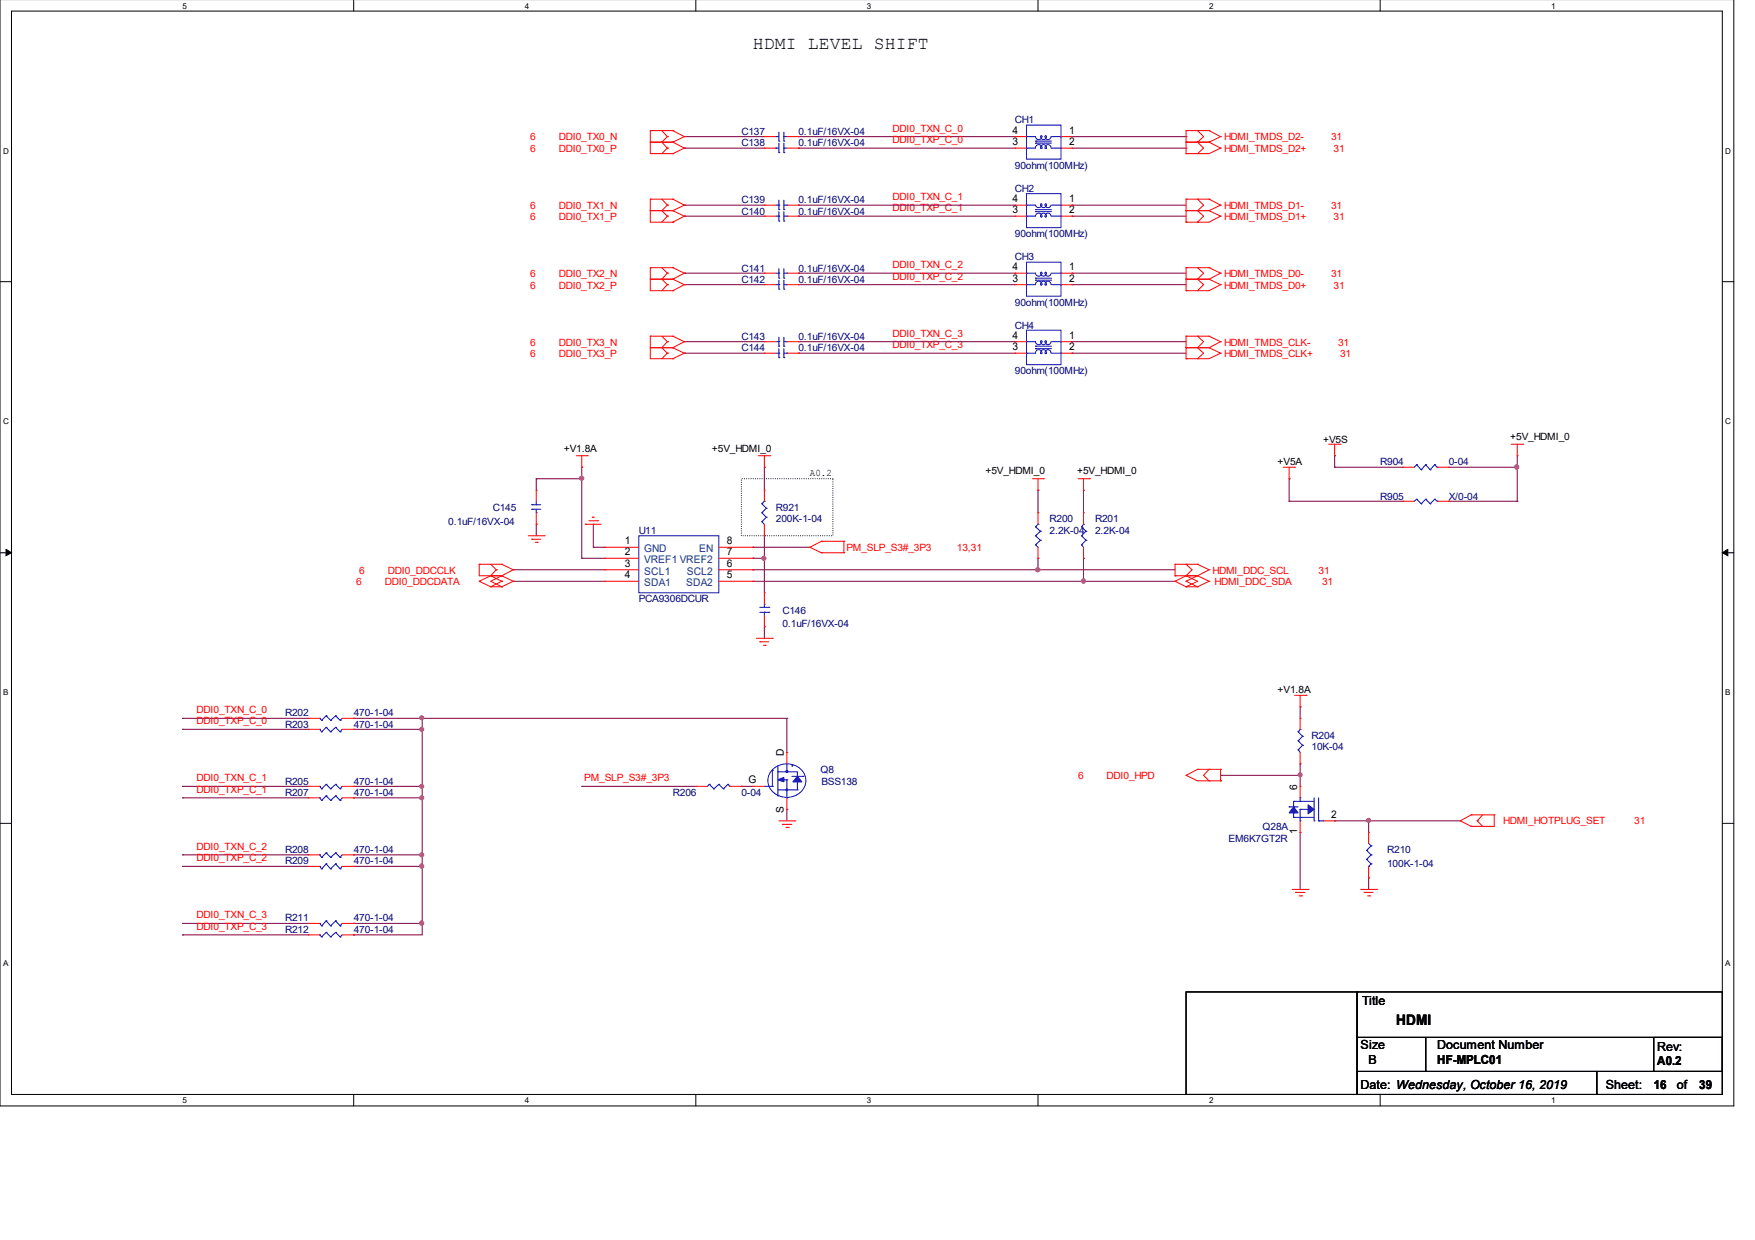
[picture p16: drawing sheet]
<svg xmlns="http://www.w3.org/2000/svg" width="297mm" height="210mm" viewBox="0 0 297 210" stroke-linecap="round" stroke-linejoin="round" font-family="sans-serif">
<defs><g id="words">
<text font-size="3" x="127.4" y="8.2">HDMI LEVEL SHIFT</text>
<text font-size="2.5" x="236.3" y="173.5">HDMI</text>
<g font-size="2.1">
<text x="230.5" y="170.2">Title</text>
<text x="230.3" y="177.6">Size</text>
<text x="243.2" y="177.6">Document Number</text>
<text x="280.5" y="178">Rev:</text>
<text x="230.3" y="184.3">Date: Wednesday, October 16, 2019</text>
<text x="231.6" y="180.1">B</text>
<text x="243.2" y="180.2">HF-MPLC01</text>
<text x="271.8" y="184.3">Sheet:</text>
<text x="279.9" y="184.4">16</text>
<text x="280.5" y="180.4">A0.2</text>
<text x="283.8" y="184.3">of</text>
<text x="287.6" y="184.4">39</text>
</g>
<g font-size="1.8">
<text x="171.4" y="22.6">4</text>
<text x="180.9" y="22.6">1</text>
<text x="171.4" y="24.6">3</text>
<text x="180.9" y="24.6">2</text>
<text x="171.4" y="34.2">4</text>
<text x="180.9" y="34.2">1</text>
<text x="171.4" y="36.1">3</text>
<text x="180.9" y="36.1">2</text>
<text x="171.4" y="45.7">4</text>
<text x="171.4" y="47.7">3</text>
<text x="180.9" y="47.7">2</text>
<text x="180.9" y="45.7">1</text>
<text x="171.4" y="57.3">4</text>
<text x="171.4" y="59.3">3</text>
<text x="180.9" y="59.3">2</text>
<text x="180.9" y="57.3">1</text>
<text x="105.7" y="92.1">1</text>
<text x="105.7" y="94">2</text>
<text x="105.7" y="95.9">3</text>
<text x="123" y="95.9">6</text>
<text x="123" y="94">7</text>
<text x="123" y="92.1">8</text>
<text x="105.7" y="97.9">4</text>
<text x="123" y="97.9">5</text>
<text x="132.7" y="127.9" transform="rotate(-90 132.7 127.9)">D</text>
<text x="126.7" y="132.6">G</text>
<text x="132.7" y="137.6" transform="rotate(-90 132.7 137.6)">S</text>
<text x="219.5" y="133.7" transform="rotate(-90 219.5 133.7)">6</text>
<text x="219.5" y="141.2" transform="rotate(-90 219.5 141.2)">1</text>
<text x="225.3" y="138.4">2</text>
</g>
<g font-size="1.8" fill="#004080">
<text x="109.1" y="93.5">GND</text>
<text x="109.1" y="95.3">VREF1 VREF2</text>
<text x="118.4" y="93.5">EN</text>
<text x="109.1" y="97.3">SCL1</text>
<text x="109.1" y="99.2">SDA1</text>
<text x="116.2" y="99.2">SDA2</text>
<text x="116.2" y="97.3">SCL2</text>
</g>
<g font-size="1.7" fill="#f00">
<text x="89.7" y="23.7">6</text>
<text x="94.6" y="23.7">DDI0_TX0_N</text>
<text x="151" y="22.3">DDI0_TXN_C_0</text>
<text x="207.2" y="23.7">HDMI_TMDS_D2-</text>
<text x="225.3" y="23.7">31</text>
<text x="89.7" y="25.7">6</text>
<text x="94.6" y="25.7">DDI0_TX0_P</text>
<text x="151" y="24.2">DDI0_TXP_C_0</text>
<text x="207.2" y="25.7">HDMI_TMDS_D2+</text>
<text x="225.7" y="25.7">31</text>
<text x="89.7" y="35.3">6</text>
<text x="94.6" y="35.3">DDI0_TX1_N</text>
<text x="151" y="35.7">DDI0_TXP_C_1</text>
<text x="151" y="33.9">DDI0_TXN_C_1</text>
<text x="207.2" y="35.3">HDMI_TMDS_D1-</text>
<text x="225.3" y="35.3">31</text>
<text x="89.7" y="37.3">6</text>
<text x="94.6" y="37.3">DDI0_TX1_P</text>
<text x="207.2" y="37.3">HDMI_TMDS_D1+</text>
<text x="225.7" y="37.3">31</text>
<text x="89.7" y="46.9">6</text>
<text x="94.6" y="46.9">DDI0_TX2_N</text>
<text x="151" y="45.4">DDI0_TXN_C_2</text>
<text x="151" y="47.3">DDI0_TXP_C_2</text>
<text x="207.2" y="46.9">HDMI_TMDS_D0-</text>
<text x="225.3" y="46.9">31</text>
<text x="89.7" y="48.9">6</text>
<text x="94.6" y="48.9">DDI0_TX2_P</text>
<text x="207.2" y="48.9">HDMI_TMDS_D0+</text>
<text x="225.7" y="48.9">31</text>
<text x="89.7" y="58.5">6</text>
<text x="94.6" y="58.5">DDI0_TX3_N</text>
<text x="151" y="58.9">DDI0_TXP_C_3</text>
<text x="151" y="57">DDI0_TXN_C_3</text>
<text x="207.2" y="58.5">HDMI_TMDS_CLK-</text>
<text x="226.5" y="58.5">31</text>
<text x="89.7" y="60.5">6</text>
<text x="94.6" y="60.5">DDI0_TX3_P</text>
<text x="207.2" y="60.5">HDMI_TMDS_CLK+</text>
<text x="226.8" y="60.5">31</text>
<text x="143.3" y="93.2">PM_SLP_S3#_3P3</text>
<text x="162" y="93.2">13,31</text>
<text x="60.3" y="99.1">6</text>
<text x="60.8" y="97.1">6</text>
<text x="65.1" y="99.1">DDI0_DDCDATA</text>
<text x="65.6" y="97.1">DDI0_DDCCLK</text>
<text x="205.2" y="97.1">HDMI_DDC_SCL</text>
<text x="205.6" y="99.1">HDMI_DDC_SDA</text>
<text x="223.2" y="97.1">31</text>
<text x="223.8" y="99.1">31</text>
<text x="33.3" y="120.7">DDI0_TXN_C_0</text>
<text x="33.3" y="122.6">DDI0_TXP_C_0</text>
<text x="182.5" y="131.8">6</text>
<text x="187.3" y="131.8">DDI0_HPD</text>
<text x="33.3" y="132.3">DDI0_TXN_C_1</text>
<text x="33.3" y="134.2">DDI0_TXP_C_1</text>
<text x="98.9" y="132.3">PM_SLP_S3#_3P3</text>
<text x="33.3" y="143.9">DDI0_TXN_C_2</text>
<text x="254.4" y="139.5">HDMI_HOTPLUG_SET</text>
<text x="276.6" y="139.5">31</text>
<text x="33.3" y="145.8">DDI0_TXP_C_2</text>
<text x="33.3" y="155.5">DDI0_TXN_C_3</text>
<text x="33.3" y="157.4">DDI0_TXP_C_3</text>
</g>
<g font-size="1.7" fill="#000080">
<text x="125.5" y="22.8">C137</text>
<text x="135.1" y="22.8">0.1uF/16VX-04</text>
<text x="171.8" y="20.8">CH1</text>
<text x="125.5" y="24.7">C138</text>
<text x="135.1" y="24.7">0.1uF/16VX-04</text>
<text x="171.8" y="28.5">90ohm(100MHz)</text>
<text x="125.5" y="34.4">C139</text>
<text x="135.1" y="34.4">0.1uF/16VX-04</text>
<text x="171.8" y="32.4">CH2</text>
<text x="125.5" y="36.3">C140</text>
<text x="135.1" y="36.3">0.1uF/16VX-04</text>
<text x="171.8" y="40.1">90ohm(100MHz)</text>
<text x="125.5" y="46">C141</text>
<text x="125.5" y="47.9">C142</text>
<text x="135.1" y="46">0.1uF/16VX-04</text>
<text x="135.1" y="47.9">0.1uF/16VX-04</text>
<text x="171.8" y="44">CH3</text>
<text x="171.8" y="51.7">90ohm(100MHz)</text>
<text x="125.5" y="59.5">C144</text>
<text x="125.5" y="57.5">C143</text>
<text x="135.1" y="59.5">0.1uF/16VX-04</text>
<text x="135.1" y="57.5">0.1uF/16VX-04</text>
<text x="171.8" y="55.6">CH4</text>
<text x="171.8" y="63.3">90ohm(100MHz)</text>
<text x="233.6" y="78.8">R904</text>
<text x="245.2" y="78.8">0-04</text>
<text x="75.9" y="88.8">0.1uF/16VX-04</text>
<text x="83.4" y="86.5">C145</text>
<text x="131.3" y="86.5">R921</text>
<text x="131.3" y="88.4">200K-1-04</text>
<text x="177.6" y="88.4">R200</text>
<text x="185.3" y="88.4">R201</text>
<text x="233.6" y="84.6">R905</text>
<text x="245.2" y="84.6">X/0-04</text>
<text x="108.1" y="90.4">U11</text>
<text x="177.6" y="90.4">2.2K-04</text>
<text x="185.3" y="90.4">2.2K-04</text>
<text x="108.1" y="102">PCA9306DCUR</text>
<text x="132.4" y="103.9">C146</text>
<text x="132.4" y="106.2">0.1uF/16VX-04</text>
<text x="48.3" y="121.3">R202</text>
<text x="48.3" y="123.2">R203</text>
<text x="59.9" y="121.3">470-1-04</text>
<text x="59.9" y="123.2">470-1-04</text>
<text x="222" y="125.1">R204</text>
<text x="138.9" y="130.9">Q8</text>
<text x="222" y="127">10K-04</text>
<text x="48.3" y="132.9">R205</text>
<text x="48.3" y="134.7">R207</text>
<text x="59.9" y="132.9">470-1-04</text>
<text x="59.9" y="134.7">470-1-04</text>
<text x="113.9" y="134.7">R206</text>
<text x="125.5" y="134.7">0-04</text>
<text x="139" y="132.9">BSS138</text>
<text x="207.9" y="142.5">EM6K7GT2R</text>
<text x="213.7" y="140.6">Q28A</text>
<text x="48.3" y="146.3">R209</text>
<text x="48.3" y="144.4">R208</text>
<text x="59.9" y="146.3">470-1-04</text>
<text x="59.9" y="144.4">470-1-04</text>
<text x="234.8" y="144.4">R210</text>
<text x="234.8" y="146.7">100K-1-04</text>
<text x="48.3" y="156">R211</text>
<text x="59.9" y="156">470-1-04</text>
<text x="48.3" y="157.9">R212</text>
<text x="59.9" y="157.9">470-1-04</text>
</g>
<g font-size="1.7">
<text x="95.4" y="76.5">+V1.8A</text>
<text x="120.5" y="76.5">+5V_HDMI_0</text>
<text x="223.9" y="74.9">+V5S</text>
<text x="255.6" y="74.5">+5V_HDMI_0</text>
<text x="137.1" y="80.5">A0.2</text>
<text x="166.8" y="80.3">+5V_HDMI_0</text>
<text x="182.3" y="80.3">+5V_HDMI_0</text>
<text x="216.2" y="78.8">+V5A</text>
<text x="216.2" y="117.4">+V1.8A</text>
</g>
<g font-size="1.4">
<text x="30.9" y="1.5">5</text>
<text x="88.8" y="1.5">4</text>
<text x="146.7" y="1.5">3</text>
<text x="204.6" y="1.5">2</text>
<text x="262.6" y="1.5">1</text>
<text x=".5" y="26">D</text>
<text x="292" y="26">D</text>
<text x=".5" y="71.8">C</text>
<text x="292" y="71.8">C</text>
<text x=".5" y="117.7">B</text>
<text x="292" y="117.7">B</text>
<text x=".5" y="163.5">A</text>
<text x="292" y="163.5">A</text>
<text x="30.9" y="186.8">5</text>
<text x="88.8" y="186.8">4</text>
<text x="146.7" y="186.8">3</text>
<text x="204.6" y="186.8">2</text>
<text x="262.6" y="186.8">1</text>
</g>
</g></defs>
<path d="M0 -.1v187.3h293.5v-187.3M1.9 1.9h289.6v183.4h-289.6z" fill="none" stroke="#000" stroke-width=".17"/>
<g fill="#fff">
<path d="M30.9 .2h.7v1.4h-.7z"/>
<path d="M30.9 185.5h.7v1.5h-.7z"/>
</g>
<path d="M59.9 -.1v2M59.9 185.3v1.9" fill="none" stroke="#000" stroke-width=".17"/>
<g fill="#fff">
<path d="M88.8 .2h.7v1.4h-.7z"/>
<path d="M88.8 185.5h.7v1.5h-.7z"/>
</g>
<path d="M117.8 -.1v2M117.8 185.3v1.9" fill="none" stroke="#000" stroke-width=".17"/>
<g fill="#fff">
<path d="M146.7 .2h.7v1.4h-.7z"/>
<path d="M146.7 185.5h.7v1.5h-.7z"/>
</g>
<path d="M175.7 -.1v2M175.7 185.3v1.9" fill="none" stroke="#000" stroke-width=".17"/>
<g fill="#fff">
<path d="M204.6 .2h.7v1.4h-.7z"/>
<path d="M204.6 185.5h.7v1.5h-.7z"/>
</g>
<path d="M233.6 -.1v2M233.6 185.3v1.9" fill="none" stroke="#000" stroke-width=".17"/>
<g fill="#fff">
<path d="M262.6 .2h.6v1.4h-.6z"/>
<path d="M262.6 185.5h.6v1.5h-.6z"/>
<path d="M.5 24.7h.9v1.5h-.9z"/>
<path d="M292 24.7h.9v1.5h-.9z"/>
<path d="M.5 70.5h.9v1.5h-.9z"/>
<path d="M292 70.5h.9v1.5h-.9z"/>
</g>
<path d="M0 47.7h1.9M291.5 47.7h2" fill="none" stroke="#000" stroke-width=".17"/>
<g fill="#fff">
<path d="M.5 116.4h.9v1.5h-.9z"/>
<path d="M292 116.4h.9v1.5h-.9z"/>
</g>
<path d="M0 93.6h1.9M291.5 93.6h2" fill="none" stroke="#000" stroke-width=".17"/>
<path d="M1 93l.9 .6-.9 .5zM291.5 93.6l.9-.6v1.1z" fill="#000" stroke="#000" stroke-width=".17"/>
<g fill="#fff">
<path d="M.5 162.2h.9v1.5h-.9z"/>
<path d="M292 162.2h.9v1.5h-.9z"/>
</g>
<path d="M0 139.4h1.9M291.5 139.4h2M200.7 167.9h29v17.4h-29zM229.7 175.6h11.6v5.8h-11.6zM229.7 167.9h61.8v7.7h-61.8zM241.3 175.6h50.2v5.8h-50.2zM279.9 175.6h11.6v5.8h-11.6zM229.7 181.4h40.6v3.9h-40.6zM270.3 181.4h21.2v3.9h-21.2z" fill="none" stroke="#000" stroke-width=".17"/>
<path d="M125.5 81h15.5v9.7h-15.5z" fill="none" stroke="#000" stroke-width=".17" stroke-dasharray="0 .3"/>
<g fill="none" stroke="#800040" stroke-width=".17">
<path d="M115.8 23.1h.1M115.8 25.1h.1M115.8 34.7h.1M115.8 36.6h.1M115.8 23.1h13.6M115.8 25.1h13.6M115.8 34.7h13.6M115.8 36.6h13.6M135.1 23.1h.1M135.1 25.1h.1M135.1 36.6h.1M135.1 34.7h.1"/>
<path d="M135.1 23.1h36.7M135.1 25.1h36.7M135.1 34.7h36.7M135.1 36.6h36.7M181.4 34.7h.1M181.4 36.6h.1M181.4 23.1h19.3M181.4 25.1h19.3M181.4 34.7h19.3M181.4 36.6h19.3M200.7 23.1h.1M200.7 25.1h.1"/>
<path d="M115.8 48.2h.1M115.8 46.2h.1M115.8 59.8h.1M115.8 57.8h.1M115.8 48.2h13.6M115.8 46.2h13.6M115.8 59.8h13.6M115.8 57.8h13.6M135.1 46.2h.1M135.1 48.2h.1M135.1 59.8h.1M135.1 57.8h.1"/>
<path d="M135.1 48.2h36.7M135.1 46.2h36.7M135.1 59.8h36.7M135.1 57.8h36.7M181.4 59.8h.1M181.4 57.8h.1M181.4 48.2h.1M181.4 46.2h.1M181.4 48.2h19.3M181.4 46.2h19.3M181.4 59.8h19.3M181.4 57.8h19.3"/>
<path d="M98.5 79.1h.1M98.5 79.1v15.4M129.4 79.1h.1M129.4 79.1v3.9M225.9 79.1h.1M225.9 77.1h.1M225.9 79.1h11.6M225.9 77.1v2M245.2 79.1h11.6M256.8 79.1h.1M256.8 77.1v7.8M86.9 96.4h.1"/>
<path d="M86.9 98.4h.1M86.9 98.4h15.5M86.9 96.4h15.5M90.8 81h.1M90.8 88.7h.1M90.8 81v2M90.8 88.7v2M90.8 81h7.7M98.5 81h.1M98.5 94.5h.1M98.5 94.5h3.9M100.4 92.6h.1"/>
<path d="M100.4 88.7h.1M100.4 92.6h2M100.4 88.7v3.9M127.4 98.4h.1M127.4 96.4h.1M127.4 94.5h.1M127.4 92.6h.1M127.4 98.4h71.5M127.4 96.4h71.5M127.4 94.5h2M127.4 92.6h9.7M129.4 94.5h.1"/>
<path d="M129.4 90.7v9.6M175.7 96.4h.1M175.7 83h.1M175.7 94.5h.1M175.7 83v3.8M175.7 94.5v1.9M183.4 98.4h.1M183.4 83h.1M183.4 94.5h.1M183.4 83v3.8M183.4 94.5v3.9M218.2 84.9h.1"/>
<path d="M218.2 81h.1M218.2 84.9h19.3M218.2 81v3.9M245.2 84.9h.1M245.2 84.9h11.6M256.8 84.9h.1M129.4 106.1h.1M129.4 106.1v1.9M220 119.6h.1M220 119.6v2M30.9 121.6h.1M30.9 133.1h.1"/>
<path d="M30.9 123.5h.1M30.9 135.1h.1M30.9 121.6h21.3M30.9 133.1h21.3M30.9 123.5h21.3M30.9 135.1h21.3M59.9 121.6h.1M59.9 123.5h.1M59.9 133.1h.1M59.9 135.1h.1M59.9 121.6h73.3M59.9 133.1h11.6"/>
<path d="M59.9 123.5h11.6M59.9 135.1h11.6M71.5 121.6h.1M71.5 135.1h.1M71.5 133.1h.1M71.5 123.5h.1M71.5 121.6v36.7h-11.6M98.5 133.1h.1M98.5 133.1h19.3M125.5 133.1h.1M125.5 133.1h1.9M133.2 121.6h.1"/>
<path d="M133.2 137h.1M133.2 121.6v5.8M133.2 137v2M206.6 131.2h.1M206.6 131.2h13.4M220 129.3h.1M220 131.2h.1M220 129.3v3.8M225.9 139h.1M225.9 139h21.2M231.6 139h.1M231.6 139v1.9"/>
<path d="M30.9 144.7h.1M30.9 146.7h.1M30.9 156.3h.1M30.9 158.3h.1M30.9 144.7h21.3M30.9 146.7h21.3M30.9 156.3h21.3M30.9 158.3h21.3M59.9 144.7h.1M59.9 146.7h.1M59.9 156.3h.1M59.9 158.3h.1"/>
<path d="M59.9 144.7h11.6M59.9 146.7h11.6M59.9 156.3h11.6M71.5 156.3h.1M71.5 146.7h.1M71.5 144.7h.1M220 140.9h.1M220 140.9v9.7M231.6 148.6h.1M231.6 148.6v2"/>
</g>
<g fill="#f0f" stroke="#f0f" stroke-width=".17">
<circle cx="231.6" cy="138.9" r=".34"/>
<circle cx="220" cy="131.2" r=".34"/>
<circle cx="129.3" cy="94.5" r=".34"/>
<circle cx="183.4" cy="98.4" r=".36"/>
<circle cx="175.7" cy="96.4" r=".36"/>
<circle cx="98.4" cy="81" r=".36"/>
<circle cx="71.4" cy="123.5" r=".34"/>
<circle cx="71.4" cy="146.6" r=".36"/>
<circle cx="71.4" cy="156.3" r=".36"/>
<circle cx="71.4" cy="121.5" r=".34"/>
<circle cx="71.4" cy="144.7" r=".34"/>
<circle cx="71.4" cy="135.1" r=".34"/>
<circle cx="71.4" cy="133.1" r=".34"/>
<circle cx="256.7" cy="79.1" r=".36"/>
</g>
<g fill="none" stroke="#f00" stroke-width=".17">
<path d="M110.1 22.1h.1M110.1 24.1h.1M110.1 33.7h.1M110.1 35.7h.1M110.1 24.1h3.8M110.1 22.1h3.8M110.1 22.1v3.9h3.8M110.1 33.7v3.9h3.8M110.1 35.7h3.8M110.1 33.7h3.8M112 22.1l.9 1M112 33.7l.9 1"/>
<path d="M112.9 23.1h.1M112.9 25.1h.1M112.9 34.7h.1M112.9 36.6h.1M112.9 23.1l-.9 1 .9 1M112.9 25.1l-.9 .9M112.9 34.7l-.9 1 .9 .9M112.9 36.6l-.9 1M113.9 24.1h.1M113.9 22.1h.1M113.9 26h.1M113.9 35.7h.1"/>
<path d="M113.9 33.7h.1M113.9 37.6h.1M113.9 22.1l1.9 1M113.9 24.1l1.9 1M113.9 33.7l1.9 1M113.9 35.7l1.9 .9M115.8 23.1h.1M115.8 25.1h.1M115.8 34.7h.1M115.8 36.6h.1M115.8 23.1l-1.9 1M115.8 25.1l-1.9 .9"/>
<path d="M115.8 34.7l-1.9 1M115.8 36.6l-1.9 1M129.4 34.7h.1M129.4 36.6h.1M129.4 25.1h.1M129.4 23.1h.1M129.4 34.7h1.9M129.4 36.6h1.9M129.4 25.1h1.9M129.4 23.1h1.9M133.2 34.7h1.9M133.2 36.6h1.9"/>
<path d="M133.2 25.1h1.9M133.2 23.1h1.9M135.1 34.7h.1M135.1 36.6h.1M135.1 25.1h.1M135.1 23.1h.1M171.8 34.7h.1M171.8 36.6h.1M171.8 23.1h.1M171.8 25.1h.1M171.8 34.7h1.9M171.8 36.6h1.9"/>
<path d="M171.8 25.1h1.9M171.8 23.1h1.9M179.6 34.7h1.8M179.6 36.6h1.8M179.6 25.1h1.8M179.6 23.1h1.8M181.4 36.6h.1M181.4 34.7h.1M181.4 25.1h.1M181.4 23.1h.1M200.7 35.7h.1M200.7 33.7h.1"/>
<path d="M200.7 37.6h.1M200.7 24.1h.1M200.7 22.1h.1M200.7 26h.1M200.7 24.1h3.9M200.7 22.1h3.9M200.7 35.7h3.9M200.7 33.7h3.9M200.7 22.1v3.9M200.7 33.7v3.9M202.7 35.7h.1M202.7 33.7h.1"/>
<path d="M202.7 37.6h.1M202.7 24.1h.1M202.7 22.1h.1M202.7 26h.1M202.7 33.7l1 1-1 1M202.7 35.7l1 .9-1 1M202.7 22.1l1 1-1 1M202.7 24.1l1 1-1 .9M204.6 33.7h.1M204.6 35.7h.1M204.6 22.1h.1M204.6 24.1h.1"/>
<path d="M204.6 33.7l2 1M204.6 35.7l2 .9M204.6 22.1l2 1M204.6 24.1l2 1M206.6 34.7h.1M206.6 36.6h.1M206.6 23.1h.1M206.6 25.1h.1M206.6 25.1l-2 .9h-3.9M206.6 36.6l-2 1h-3.9M206.6 34.7l-2 1M206.6 23.1l-2 1"/>
<path d="M110.1 45.3h.1M110.1 47.3h.1M110.1 56.9h.1M110.1 58.9h.1M110.1 45.3v3.9h3.8M110.1 56.9v3.8h3.8M110.1 47.3h3.8M110.1 45.3h3.8M110.1 58.9h3.8M110.1 56.9h3.8M112 45.3l.9 .9M112 56.9l.9 .9"/>
<path d="M112.9 46.2h.1M112.9 48.2h.1M112.9 57.8h.1M112.9 59.8h.1M112.9 46.2l-.9 1.1 .9 .9M112.9 48.2l-.9 1M112.9 57.8l-.9 1.1 .9 .9M112.9 59.8l-.9 .9M113.9 47.3h.1M113.9 45.3h.1M113.9 49.2h.1M113.9 58.9h.1"/>
<path d="M113.9 56.9h.1M113.9 45.3l1.9 .9M113.9 47.3l1.9 .9M113.9 56.9l1.9 .9M113.9 58.9l1.9 .9M115.8 46.2h.1M115.8 48.2h.1M115.8 57.8h.1M115.8 59.8h.1M115.8 46.2l-1.9 1.1M115.8 48.2l-1.9 1M115.8 57.8l-1.9 1.1"/>
<path d="M115.8 59.8l-1.9 .9M129.4 46.2h.1M129.4 48.2h.1M129.4 59.8h.1M129.4 57.8h.1M129.4 48.2h1.9M129.4 46.2h1.9M129.4 59.8h1.9M129.4 57.8h1.9M133.2 48.2h1.9M133.2 46.2h1.9M133.2 59.8h1.9"/>
<path d="M133.2 57.8h1.9M135.1 46.2h.1M135.1 48.2h.1M135.1 59.8h.1M135.1 57.8h.1M171.8 46.2h.1M171.8 48.2h.1M171.8 57.8h.1M171.8 59.8h.1M171.8 48.2h1.9M171.8 46.2h1.9M171.8 59.8h1.9"/>
<path d="M171.8 57.8h1.9M179.6 48.2h1.8M179.6 46.2h1.8M179.6 59.8h1.8M179.6 57.8h1.8M181.4 48.2h.1M181.4 46.2h.1M181.4 59.8h.1M181.4 57.8h.1M200.7 58.9h.1M200.7 56.9h.1M200.7 47.3h.1"/>
<path d="M200.7 45.3h.1M200.7 49.2h.1M200.7 47.3h3.9M200.7 45.3h3.9M200.7 58.9h3.9M200.7 56.9h3.9M200.7 45.3v3.9M200.7 56.9v3.8M202.7 58.9h.1M202.7 56.9h.1M202.7 47.3h.1M202.7 45.3h.1"/>
<path d="M202.7 49.2h.1M202.7 56.9l1 .9-1 1.1M202.7 58.9l1 .9-1 .9M202.7 45.3l1 .9-1 1.1M202.7 47.3l1 .9-1 1M204.6 56.9h.1M204.6 58.9h.1M204.6 45.3h.1M204.6 47.3h.1M204.6 56.9l2 .9M204.6 58.9l2 .9M204.6 45.3l2 .9"/>
<path d="M204.6 47.3l2 .9M206.6 57.8h.1M206.6 59.8h.1M206.6 46.2h.1M206.6 48.2h.1M206.6 48.2l-2 1h-3.9M206.6 59.8l-2 .9h-3.9M206.6 57.8l-2 1.1M206.6 46.2l-2 1.1M97.5 77.1h1.9M98.5 79.1h.1M98.5 77.1v2"/>
<path d="M99.4 77.1h.1M113.9 60.7h.1M128.4 77.1h1.9M129.4 79.1h.1M129.4 77.1v2M130.3 77.1h.1M200.7 60.7h.1M202.7 60.7h.1M217.2 79.1h1.9M218.2 79.1v1.9M219.1 79.1h.1M224.9 75.2h1.9"/>
<path d="M225.9 77.1h.1M225.9 75.2v1.9M226.8 75.2h.1M237.5 79.1h.1M237.5 79.1h1.9M243.2 79.1h2M245.2 79.1h.1M255.8 75.2h1.9M256.8 77.1h.1M256.8 75.2v1.9M257.7 75.2h.1M81.1 95.5h.1"/>
<path d="M81.1 98.4h.1M81.1 95.5v2h3.8M81.1 95.5h3.8M81.1 98.4l2 .9M83.1 99.3h.1M83.1 97.5h.1M83.1 99.3h1.8M83.1 95.5l.9 .9M83.1 97.5l-2 .9M83.1 97.5l1.8 .9M84 96.4h.1M84 96.4l-.9 1.1"/>
<path d="M84.9 97.5h.1M84.9 95.5h.1M84.9 99.3h.1M84.9 98.4h.1M84.9 95.5l2 .9M84.9 97.5l2 .9M84.9 97.5l-1.8 .9 1.8 .9M84.9 98.4l-1.8 .9M86.9 96.4h.1M86.9 98.4h.1M86.9 96.4l-2 1.1M86.9 98.4l-2 .9"/>
<path d="M89.4 90.7h2.7M90 91.3h.1M90 91.3h1.5M90.6 91.8h.3M90.8 83h.1M90.8 88.7h.1M90.8 83v1.9M90.8 86.8v1.9M90.9 91.8h.1M92.1 90.7h.1M99.1 88.7h.1M99.1 88.7h2.7"/>
<path d="M99.7 88.2h1.5M100.2 87.6h.1M100.2 87.6h.4M101.2 88.2h.1M102.4 92.6h.1M102.4 94.5h.1M102.4 96.4h.1M102.4 98.4h.1M102.4 92.6h5.7M102.4 94.5h5.7M102.4 96.4h5.7M102.4 98.4h5.7"/>
<path d="M121.7 92.6h5.7M121.7 94.5h5.7M121.7 96.4h5.7M121.7 98.4h5.7M127.4 98.4h.1M127.4 96.4h.1M127.4 94.5h.1M127.4 92.6h.1M129.4 90.7h.1M129.4 83h.1M129.4 83v1.9M129.4 88.7v2"/>
<path d="M137.1 92.6h.1M137.1 92.6l1.9 1M139 91.6h.1M139 93.6h.1M139 91.6h3.8M139 91.6l-1.9 1M139 93.6h3.8M142.8 93.6h.1M142.8 91.6h.1M142.8 91.6v2M174.8 81h1.8M175.7 83h.1"/>
<path d="M175.7 94.5h.1M175.7 86.8h.1M175.7 81v2M175.7 86.8v1.9M175.7 92.6v1.9M176.6 81h.1M182.5 81h1.9M183.4 83h.1M183.4 94.5h.1M183.4 86.8h.1M183.4 81v2M183.4 86.8v1.9"/>
<path d="M183.4 92.6v1.9M184.4 81h.1M198.9 97.5h.1M198.9 95.5h.1M198.9 98.4h.1M198.9 97.5h3.8M198.9 95.5h3.8M198.9 95.5v2M198.9 98.4l1.8 .9M200.7 97.5h.1M200.7 95.5h.1M200.7 99.3h.1"/>
<path d="M200.7 98.4h.1M200.7 95.5l1.1 .9-1.1 1.1M200.7 99.3h2M200.7 97.5l-1.8 .9M200.7 97.5l2 .9-2 .9M200.7 98.4l2 .9M202.7 95.5h.1M202.7 99.3h.1M202.7 97.5h.1M202.7 95.5l1.9 .9M202.7 97.5l1.9 .9M202.7 97.5l-2 .9"/>
<path d="M204.6 96.4h.1M204.6 98.4h.1M204.6 96.4l-1.9 1.1M204.6 98.4l-1.9 .9M218.2 81h.1M237.5 84.9h.1M237.5 84.9h1.9M243.2 84.9h2M245.2 84.9h.1M128 108h2.7M128.6 108.6h.1M128.6 108.6h1.5"/>
<path d="M129.2 109.2h.3M129.4 106.1h.1M129.4 100.3h.1M129.4 100.3v2M129.4 104.2v1.9M129.5 109.2h.1M130.7 108h.1M219.1 117.7h2M220 119.6h.1M220 117.7v1.9M221.1 117.7h.1M52.2 121.6h.1"/>
<path d="M52.2 133.1h.1M52.2 135.1h.1M52.2 123.5h.1M52.2 133.1h1.9M52.2 121.6h1.9M52.2 135.1h1.9M52.2 123.5h1.9M57.9 133.1h2M57.9 121.6h2M57.9 135.1h2M57.9 123.5h2M59.9 121.6h.1"/>
<path d="M59.9 133.1h.1M59.9 135.1h.1M59.9 123.5h.1M117.8 133.1h.1M117.8 133.1h1.9M123.5 133.1h2M125.5 133.1h.1M127.4 133.1h.1M127.4 133.1h2M131.8 139h2.7M132.4 139.5h.1M132.4 139.5h1.6"/>
<path d="M133.2 127.4h.1M133.2 137h.1M133.2 127.4v1.9M133.2 135.1v1.9M134.5 139h.1M200.7 131.2h.1M200.7 131.2l2 1h3.9M202.7 130.2h.1M202.7 130.2l-2 1M202.7 130.2h3.9M204.6 132.2h.1M204.6 130.2h.1"/>
<path d="M204.6 130.2l-.9 1 .9 1M206.6 132.2h.1M206.6 130.2h.1M206.6 130.2v2M220 129.3h.1M220 121.6h.1M220 133.1h.1M220 121.6v1.9M220 127.4v1.9M220 133.1v2M220 139v1.9M223.9 139h2"/>
<path d="M225.9 139h.1M247.1 139h.1M247.1 139l1.9 .9M249 139.9h.1M249 137.9h.1M249 137.9h3.9M249 137.9l-1.9 1.1M250 139h.1M250 139l1 .9M251 137.9l-1 1.1M252.9 137.9h.1M252.9 137.9v2h-3.9"/>
<path d="M52.2 156.3h.1M52.2 158.3h.1M52.2 146.7h.1M52.2 144.7h.1M52.2 156.3h1.9M52.2 158.3h1.9M52.2 146.7h1.9M52.2 144.7h1.9M57.9 156.3h2M57.9 158.3h2M57.9 146.7h2M57.9 144.7h2"/>
<path d="M59.9 156.3h.1M59.9 158.3h.1M59.9 146.7h.1M59.9 144.7h.1M133 140.1h.4M133.4 140.1h.1M218.7 150.6h2.7M219.3 151.1h.1M219.3 151.1h1.6M219.9 151.7h.4M220 140.9h.1M220.3 151.7h.1"/>
<path d="M221.4 150.6h.1M230.3 150.6h2.7M230.9 151.1h.1M230.9 151.1h1.5M231.5 151.7h.3M231.6 140.9h.1M231.6 148.6h.1M231.6 140.9v1.9M231.6 146.7v1.9M231.8 151.7h.1M233 150.6h.1"/>
</g>
<g fill="none" stroke="#00f" stroke-width=".17">
<path d="M131.3 25.1h.1M131.3 23.1h.1M131.3 34.7h.5M131.3 36.6h.5M131.3 25.1h.5M131.3 23.1h.5M131.8 35.5h.1M131.8 34.7h.1M131.8 37.4h.1M131.8 36.6h.1M131.8 25.8h.1M131.8 23.9h.1"/>
<path d="M131.8 22.4v1.5M131.8 24.2v1.6M131.8 33.9v1.6M131.8 35.8v1.6M132.7 35.5h.1M132.7 37.4h.1M132.7 25.8h.1M132.7 25.1h.1M132.7 23.9h.1M132.7 23.1h.1M132.7 22.4v1.5M132.7 24.2v1.6"/>
<path d="M132.7 33.9v1.6M132.7 35.8v1.6M132.7 34.7h.5M132.7 36.6h.5M132.7 25.1h.5M132.7 23.1h.5M133.2 34.7h.1M133.2 36.6h.1M173.7 32.8h5.9v5.7h-5.9zM173.7 21.2h5.9v5.7h-5.9zM173.7 36.6h1.6a.54 .54 0 0 1 .6-.5 .54 .54 0 0 1 .4 .6h-.2a.47 .47 0 0 1 .5-.6 .47 .47 0 0 1 .4 .7l-.1-.1a.5 .5 0 0 1 .4-.6 .5 .5 0 0 1 .6 .5M173.7 36.6h.1"/>
<path d="M173.7 34.7h.1M173.7 25.1h.1M173.7 23.1h.1M175.3 35.8h.1M175.3 35.5h.1M175.3 24.2h.1M175.3 23.9h.1M175.3 35.8h2.7M175.3 35.5h2.7M175.3 24.2h2.7M175.3 23.9h2.7M176.1 34.7v-.2h.2a.54 .54 0 0 1-.4 .7 .54 .54 0 0 1-.6-.5h-1.6"/>
<path d="M176.1 25.1h.2a.53 .53 0 0 0-.5-.6 .53 .53 0 0 0-.5 .6h-1.6M176.9 34.7v-.2h.2a.5 .5 0 0 1-.4 .7 .5 .5 0 0 1-.6-.5M176.9 25.1h.2a.5 .5 0 0 0-.5-.6 .5 .5 0 0 0-.5 .6M177.9 34.7a.51 .51 0 0 1-.5 .5 .51 .51 0 0 1-.5-.5M177.9 25.1a.51 .51 0 0 0-.5-.6 .51 .51 0 0 0-.5 .6M177.9 23.1a.5 .5 0 0 1-.6 .5 .5 .5 0 0 1-.4-.6h.2a.49 .49 0 0 1-.5 .6 .49 .49 0 0 1-.5-.6h.2a.54 .54 0 0 1-.4 .7 .54 .54 0 0 1-.6-.6h-1.6M178 34.7h1.6M178 36.6h1.6M178 25.1h1.6M178 23.1h1.6M179.6 34.7h.1M179.6 36.6h.1"/>
<path d="M179.6 23.1h.1M179.6 25.1h.1M131.3 46.2h.5M131.3 48.2h.5M131.3 59.8h.5M131.3 57.8h.5M131.8 47.1h.1M131.8 46.2h.1M131.8 49h.1M131.8 48.2h.1M131.8 59.8h.1M131.8 58.6h.1"/>
<path d="M131.8 57.8h.1M131.8 45.5v1.6M131.8 47.4v1.6M131.8 57.1v1.5M131.8 59v1.6M132.7 47.1h.1M132.7 49h.1M132.7 58.6h.1M132.7 45.5v1.6M132.7 47.4v1.6M132.7 57.1v1.5M132.7 59v1.6"/>
<path d="M132.7 46.2h.5M132.7 48.2h.5M132.7 59.8h.5M132.7 57.8h.5M133.2 46.2h.1M133.2 48.2h.1M133.2 59.8h.1M133.2 57.8h.1M173.7 44.4h5.9v5.7h-5.9zM173.7 55.9h5.9v5.8h-5.9zM173.7 46.2h1.6a.54 .54 0 0 0 .6 .5 .54 .54 0 0 0 .4-.6h-.2a.47 .47 0 0 0 .5 .7 .47 .47 0 0 0 .4-.7h-.1a.5 .5 0 0 0 .4 .7 .5 .5 0 0 0 .6-.6M173.7 48.2h.1"/>
<path d="M173.7 46.2h.1M173.7 59.8h.1M173.7 57.8h.1M175.3 47.4h.1M175.3 47.1h.1M175.3 59h.1M175.3 58.6h.1M175.3 47.4h2.7M175.3 47.1h2.7M175.3 59h2.7M175.3 58.6h2.7M176.4 48.2h-.2a.5 .5 0 0 1 .4-.6 .5 .5 0 0 1 .5 .6"/>
<path d="M176.4 48.2a.55 .55 0 0 0-.6-.6 .55 .55 0 0 0-.5 .6h-1.6M177.1 48.2h-.2a.5 .5 0 0 1 .5-.6 .5 .5 0 0 1 .5 .6M177.9 59.8a.5 .5 0 0 0-.5-.6 .5 .5 0 0 0-.5 .6h.2a.49 .49 0 0 0-.5-.6 .49 .49 0 0 0-.4 .6h.1a.54 .54 0 0 0-.5-.6 .54 .54 0 0 0-.5 .6h-1.6M177.9 57.8a.5 .5 0 0 1-.6 .5 .5 .5 0 0 1-.4-.6h.2a.49 .49 0 0 1-.5 .6 .49 .49 0 0 1-.5-.6h.2a.54 .54 0 0 1-.4 .7 .54 .54 0 0 1-.6-.6h-1.6M178 46.2h1.6M178 48.2h1.6M178 59.8h1.6M178 57.8h1.6M179.6 46.2h.1M179.6 48.2h.1M179.6 57.8h.1M179.6 59.8h.1"/>
<path d="M131.8 60.6h.1M132.7 60.6h.1M239.8 78.7h.1M239.8 78.7l-.4 .4M239.8 78.7l.7 .8M240.5 79.5h.1M241.3 78.7h.1M241.3 78.7l-.8 .8M241.3 78.7l.8 .8M242.1 79.5h.1M242.8 78.7h.1M242.8 78.7l-.7 .8"/>
<path d="M242.8 78.7l.4 .4M243.2 79.1h.1M90 86.2h.1M90 85.4h.1M90 86.2h1.5M90 85.4h1.5M90.8 86.8h.1M90.8 85.4h.1M90.8 84.9v.5M90.8 86.2v.6M108.1 90.7h13.6v9.6h-13.6zM128.9 85.3h.1"/>
<path d="M128.9 88.3h.1M128.9 86.8h.1M128.9 85.3l.8 .7M128.9 88.3l.5 .4M128.9 86.8l.8 .8M129.4 84.9h.1M129.4 84.9l-.5 .4M129.7 87.6h.1M129.7 86h.1M129.7 87.6l-.8 .7M129.7 86l-.8 .8M175.3 89.2h.1"/>
<path d="M175.3 92.2h.1M175.3 90.7h.1M175.3 89.2l.8 .7M175.3 92.2l.4 .4M175.3 90.7l.8 .8M175.7 88.7h.1M175.7 88.7l-.4 .5M176.1 91.5h.1M176.1 89.9h.1M176.1 91.5l-.8 .7M176.1 89.9l-.8 .8M183 89.2h.1"/>
<path d="M183 92.2h.1M183 90.7h.1M183 89.2l.8 .7M183 92.2l.4 .4M183 90.7l.8 .8M183.4 88.7h.1M183.4 88.7l-.4 .5M183.8 91.5h.1M183.8 89.9h.1M183.8 91.5l-.8 .7M183.8 89.9l-.8 .8M239.8 84.5h.1"/>
<path d="M239.8 84.5l-.4 .4M239.8 84.5l.7 .8M240.5 85.3h.1M241.3 84.5h.1M241.3 84.5l-.8 .8M241.3 84.5l.8 .8M242.1 85.3h.1M242.8 84.5h.1M242.8 84.5l-.7 .8M242.8 84.5l.4 .4M243.2 84.9h.1M128.6 102.8h1.5"/>
<path d="M128.6 103.6h1.5M129.4 102.3h.1M129.4 103.6h.1M129.4 102.3v.5M129.4 103.6v.6M130.1 102.8h.1M130.1 103.6h.1M54.1 121.6h.1M54.1 133.1h.1M54.1 135.1h.1M54.1 123.5h.1M54.1 121.6l.3 .3"/>
<path d="M54.1 133.1l.3 .4M54.1 135.1l.3 .4M54.1 123.5l.3 .4M54.4 121.9h.1M54.4 133.5h.1M54.4 135.5h.1M54.4 123.9h.1M55.2 121.2h.1M55.2 132.8h.1M55.2 134.7h.1M55.2 123.1h.1M55.2 121.2l-.8 .7"/>
<path d="M55.2 121.2l.8 .7M55.2 132.8l-.8 .7M55.2 132.8l.8 .7M55.2 134.7l-.8 .8M55.2 134.7l.8 .8M55.2 123.1l-.8 .8M55.2 123.1l.8 .8M56 121.9h.1M56 133.5h.1M56 135.5h.1M56 123.9h.1M56.8 121.2h.1"/>
<path d="M56.8 132.8h.1M56.8 134.7h.1M56.8 123.1h.1M56.8 121.2l.8 .7M56.8 121.2l-.8 .7M56.8 132.8l.8 .7M56.8 132.8l-.8 .7M56.8 134.7l.8 .8M56.8 134.7l-.8 .8M56.8 123.1l.8 .8M56.8 123.1l-.8 .8M57.6 121.9h.1"/>
<path d="M57.6 133.5h.1M57.6 135.5h.1M57.6 123.9h.1M57.9 121.6l-.3 .3M57.9 133.1l-.3 .4M57.9 135.1l-.3 .4M57.9 123.5l-.3 .4M120.1 132.8h.1M120.1 132.8l-.4 .3M120.1 132.8l.7 .7M120.8 133.5h.1M121.7 132.8h.1"/>
<path d="M121.7 132.8l-.9 .7M121.7 132.8l.7 .7M122.4 133.5h.1M123.2 132.8h.1M123.2 132.8l-.8 .7M123.2 132.8l.3 .3M123.5 133.1h.1M129.4 133.1h1.3M130.7 130.4a3.4 3.4 0 0 1 5.6 1.1 3 3 0 0 1-3.9 3.4 2.76 2.76 0 0 1-1.7-4.5zM130.7 133.1h.1M130.7 130.4h.1M130.7 130.4v2.7"/>
<path d="M131.7 134.7h.1M131.7 130.7h.1M131.7 129.6v5.1M131.7 130.7h3.3v.9M131.7 133.7h3.3M132.7 132h.5M133.2 130.7h.1M133.2 132h.1M133.2 135.1h.1M133.2 129.3v1.4M133.2 132v3.1M134 129.6h.1"/>
<path d="M134 131.4h1.9M135 133.7h.1M135 131.6h.1M135 132.3h.1M135 132.3v1.4M135.9 131.4h.1M218.2 136.6h.1M218.2 136.6h1.5M218.9 138.4h.1M218.9 137.6h.1M218.9 135.7h.1M218.9 136.6h.1"/>
<path d="M218.9 135.7h3.5M218.9 138.4h3.5M218.9 135.7v.9M218.9 137.6v.8M219.7 123.9h.1M219.7 126.9h.1M219.7 125.4h.1M219.7 123.9l.8 .7M219.7 126.9l.3 .5M219.7 125.4l.8 .8M220 123.5h.1M220 135.7h.1"/>
<path d="M220 138.4h.1M220 137h.1M220 139h.1M220 135.1h.1M220 123.5l-.3 .4M220 137h1.4M220 135.1v.6M220 137v2M220.5 126.2h.1M220.5 124.6h.1M220.5 126.2l-.8 .7M220.5 124.6l-.8 .8"/>
<path d="M222.4 139h.1M222.4 135.1v3.9M223.2 139h.1M223.2 135.1v3.9M223.2 139h.7M223.9 139h.1M54.1 156.3h.1M54.1 158.3h.1M54.1 146.7h.1M54.1 144.7h.1M54.1 156.3l.3 .4M54.1 158.3l.3 .3"/>
<path d="M54.1 146.7l.3 .4M54.1 144.7l.3 .4M54.4 156.7h.1M54.4 158.6h.1M54.4 147.1h.1M54.4 145.1h.1M55.2 155.9h.1M55.2 157.8h.1M55.2 146.2h.1M55.2 144.4h.1M55.2 155.9l-.8 .8M55.2 155.9l.8 .8"/>
<path d="M55.2 157.8l-.8 .8M55.2 157.8l.8 .8M55.2 146.2l-.8 .9M55.2 146.2l.8 .9M55.2 144.4l-.8 .7M55.2 144.4l.8 .7M56 156.7h.1M56 158.6h.1M56 147.1h.1M56 145.1h.1M56.8 155.9h.1M56.8 157.8h.1"/>
<path d="M56.8 146.2h.1M56.8 144.4h.1M56.8 155.9l.8 .8M56.8 155.9l-.8 .8M56.8 157.8l.8 .8M56.8 157.8l-.8 .8M56.8 146.2l.8 .9M56.8 146.2l-.8 .9M56.8 144.4l.8 .7M56.8 144.4l-.8 .7M57.6 156.7h.1M57.6 158.6h.1"/>
<path d="M57.6 147.1h.1M57.6 145.1h.1M57.9 156.3l-.3 .4M57.9 158.3l-.3 .3M57.9 146.7l-.3 .4M57.9 144.7l-.3 .4M231.3 143.9h.1M231.3 145.5h.1M231.3 145.5l.8 .7M231.3 143.9l.8 .8M231.6 146.7h.1M231.6 142.8l.5 .4"/>
<path d="M232.1 146.2h.1M232.1 143.2h.1M232.1 144.7h.1M232.1 146.2l-.5 .5M232.1 143.2l-.8 .7M232.1 144.7l-.8 .8"/>
</g>
<g fill="#00f" stroke="#00f" stroke-width=".17">
<path d="M135 131.4l.7 .9h-1.5z"/>
<path d="M131.7 132l1-.4v.7z" fill-rule="evenodd"/>
<path d="M221.4 136.2l1 .8-1 .8z" fill-rule="evenodd"/>
<path d="M218.9 136.6l.8 1h-1.5z" fill-rule="evenodd"/>
<circle cx="133.2" cy="130.6" r=".17"/>
<circle cx="133.2" cy="133.7" r=".17"/>
</g>
<use href="#words"/>
</svg>
